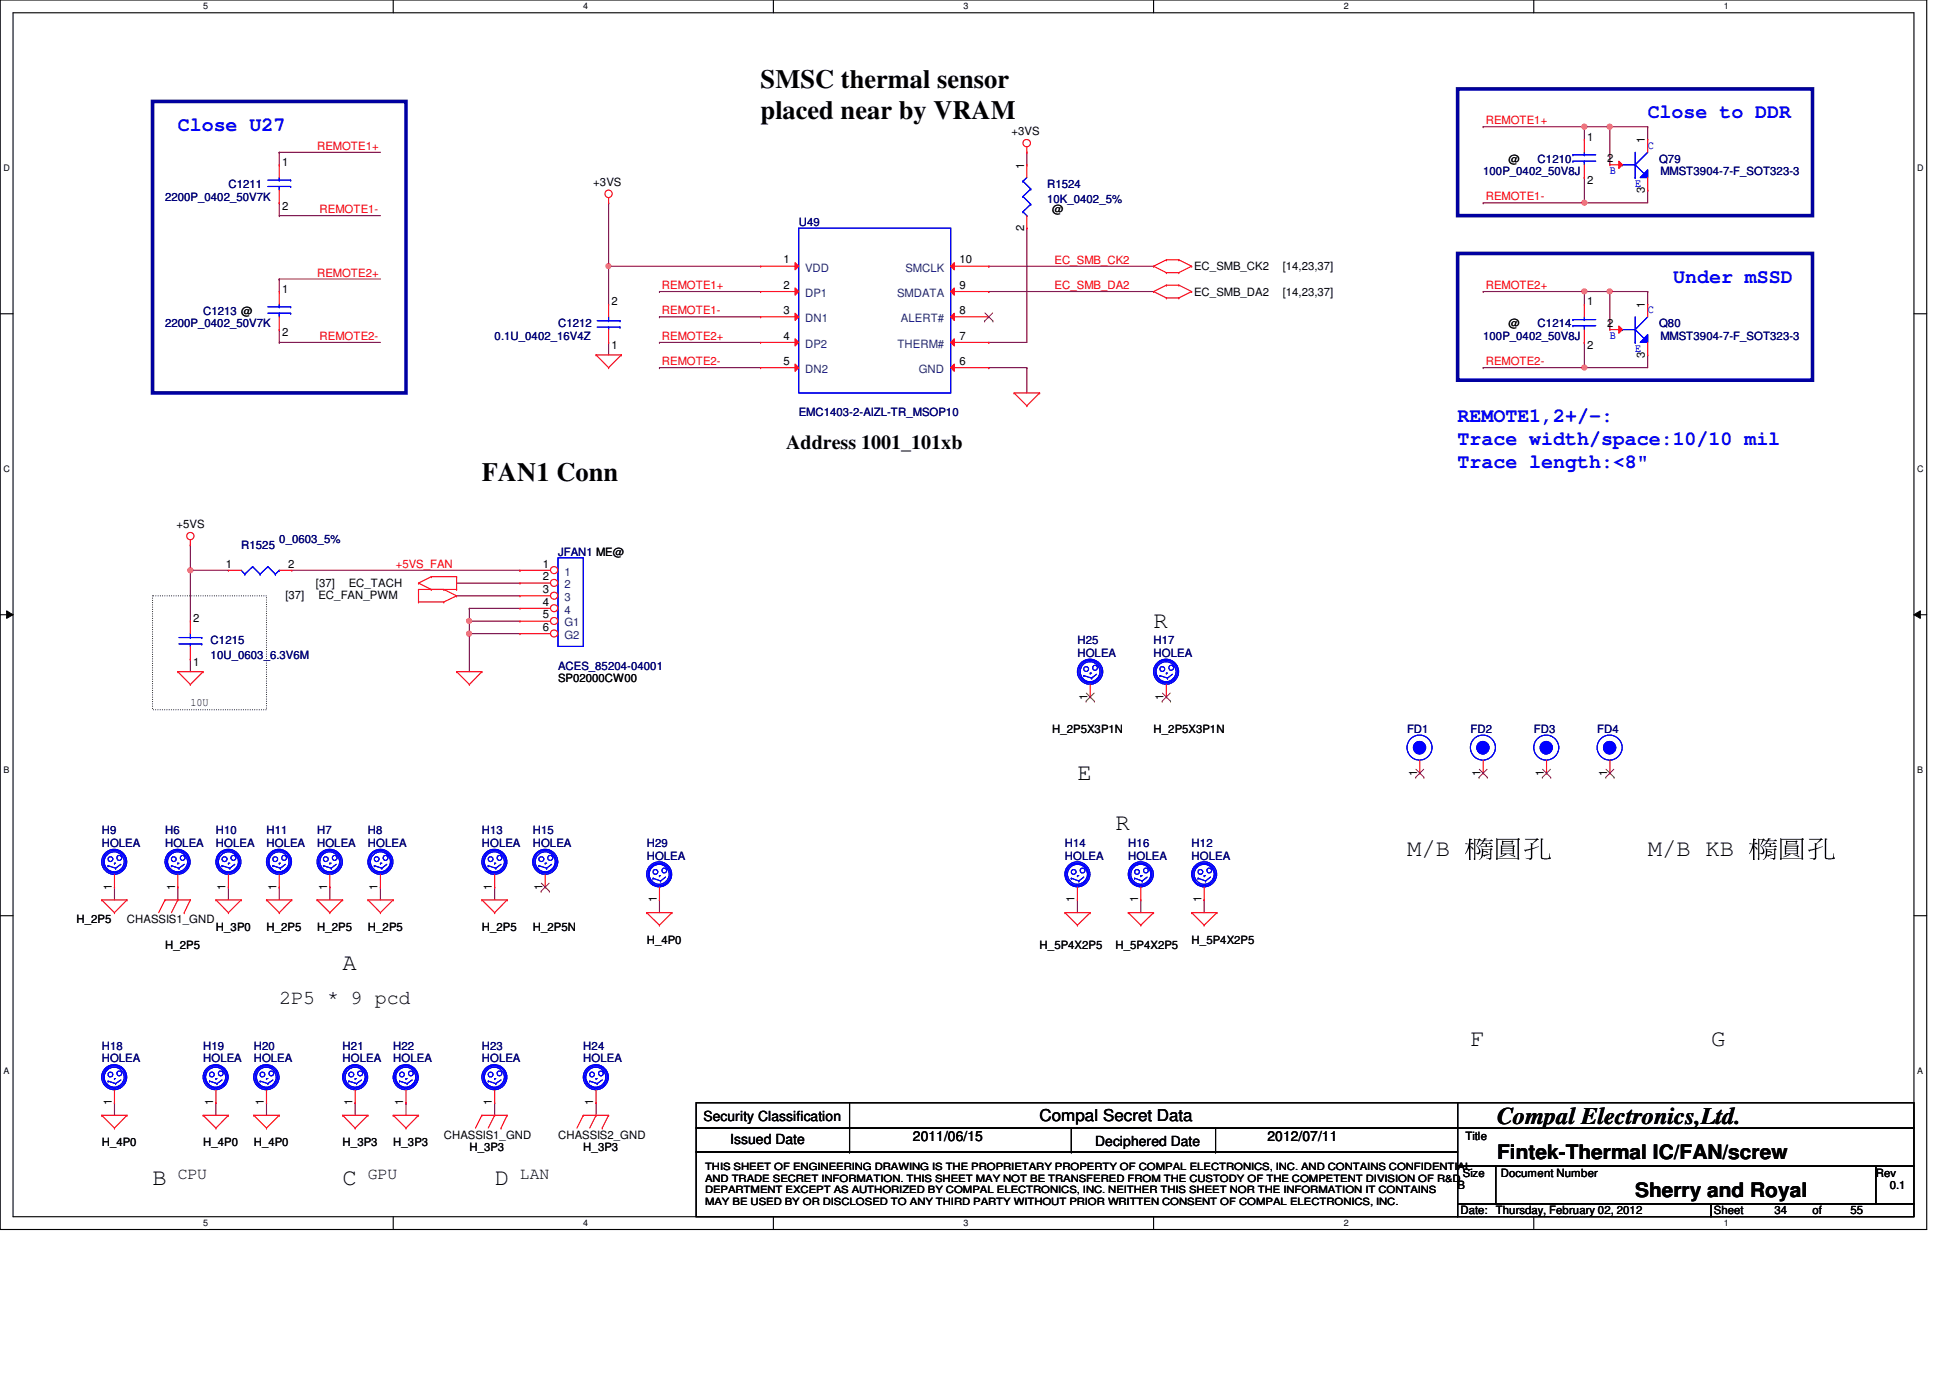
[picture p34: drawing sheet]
<svg xmlns="http://www.w3.org/2000/svg" width="297mm" height="210mm" viewBox="0 0 297 210" stroke-linecap="round" stroke-linejoin="round" font-family="sans-serif">
<defs><g id="words">
<g font-size="4">
<text x="115.9" y="13.3">SMSC thermal sensor</text>
<text x="115.9" y="18.1">placed near by VRAM</text>
<text x="73.4" y="73.2">FAN1 Conn</text>
</g>
<g font-size="3.6">
<text x="175.7" y="95.6">R</text>
<text x="164.1" y="118.7">E</text>
<text x="169.9" y="126.5">R</text>
<text x="214.3" y="130.3">M/B 橢橢橢</text>
<text x="251" y="130.3">M/B KB 橢橢橢</text>
<text x="52.2" y="147.7">A</text>
<text x="224" y="159.3">F</text>
<text x="260.6" y="159.3">G</text>
<text x="228" y="171.3">Compal Electronics,Ltd.</text>
<text x="23.2" y="180.6">B</text>
<text x="52.2" y="180.6">C</text>
<text x="75.3" y="180.6">D</text>
</g>
<g font-size="3" fill="#00f">
<text x="251" y="18">Close to DDR</text>
<text x="27.1" y="19.9">Close U27</text>
<text x="254.9" y="43.1">Under mSSD</text>
<text x="222" y="64.3">REMOTE1,2+/-:</text>
<text x="222" y="67.8">Trace width/space:10/10 mil</text>
<text x="222" y="71.3">Trace length:&lt;8&quot;</text>
</g>
<g font-size="3">
<text x="119.8" y="68.4">Address 1001_101xb</text>
<text x="42.5" y="153">2P5 * 9 pcd</text>
<text x="228" y="176.6">Fintek-Thermal IC/FAN/screw</text>
<text x="249.1" y="182.4">Sherry and Royal</text>
</g>
<g font-size="2.5">
<text x="158.4" y="170.8">Compal Secret Data</text>
<text x="27.1" y="179.6">CPU</text>
<text x="56" y="179.6">GPU</text>
<text x="79.2" y="179.6">LAN</text>
</g>
<g font-size="2.1">
<text x="107.2" y="170.7">Security Classification</text>
<text x="139.1" y="173.8">2011/06/15</text>
<text x="193.1" y="173.8">2012/07/11</text>
<text x="111.2" y="174.3">Issued Date</text>
<text x="166.8" y="174.5">Deciphered Date</text>
</g>
<g font-size="1.7" fill="#f00">
<text x="48.3" y="22.8">REMOTE1+</text>
<text x="226.3" y="18.9">REMOTE1+</text>
<text x="48.7" y="32.5">REMOTE1-</text>
<text x="226.3" y="30.5">REMOTE1-</text>
<text x="160.7" y="40.2">EC_SMB_CK2</text>
<text x="48.3" y="42.1">REMOTE2+</text>
<text x="100.8" y="47.9">REMOTE1-</text>
<text x="100.8" y="44">REMOTE1+</text>
<text x="160.7" y="44">EC_SMB_DA2</text>
<text x="226.3" y="44">REMOTE2+</text>
<text x="48.7" y="51.8">REMOTE2-</text>
<text x="100.8" y="51.8">REMOTE2+</text>
<text x="100.8" y="55.6">REMOTE2-</text>
<text x="226.3" y="55.6">REMOTE2-</text>
<text x="60.3" y="86.5">+5VS_FAN</text>
</g>
<g font-size="1.7">
<text x="154.1" y="20.5">+3VS</text>
<text x="241.8" y="21.5">1</text>
<text x="250.6" y="21.8" transform="rotate(-90 250.6 21.8)">1</text>
<text x="43" y="25.3">1</text>
<text x="90.4" y="28.3">+3VS</text>
<text x="156" y="25.7" transform="rotate(-90 156 25.7)">1</text>
<text x="229.8" y="24.8">@</text>
<text x="241.8" y="28.1">2</text>
<text x="244.8" y="24.7">2</text>
<text x="250.6" y="29.4" transform="rotate(-90 250.6 29.4)">3</text>
<text x="43" y="31.9">2</text>
<text x="156" y="35.2" transform="rotate(-90 156 35.2)">2</text>
<text x="160.3" y="32.5">@</text>
<text x="119.3" y="40.1">1</text>
<text x="146.2" y="40.1">10</text>
<text x="181.9" y="41.2">EC_SMB_CK2</text>
<text x="195.4" y="41.2">[14,23,37]</text>
<text x="43" y="44.6">1</text>
<text x="93.1" y="46.5">2</text>
<text x="119.3" y="47.8">3</text>
<text x="119.3" y="44">2</text>
<text x="146.2" y="47.8">8</text>
<text x="146.2" y="44">9</text>
<text x="181.9" y="45">EC_SMB_DA2</text>
<text x="195.4" y="45">[14,23,37]</text>
<text x="241.8" y="46.5">1</text>
<text x="250.6" y="46.9" transform="rotate(-90 250.6 46.9)">1</text>
<text x="43" y="51.2">2</text>
<text x="93.1" y="53.2">1</text>
<text x="119.3" y="51.7">4</text>
<text x="146.2" y="51.7">7</text>
<text x="229.8" y="49.9">@</text>
<text x="241.8" y="53.2">2</text>
<text x="244.8" y="49.8">2</text>
<text x="119.3" y="55.6">5</text>
<text x="146.2" y="55.6">6</text>
<text x="250.6" y="54.5" transform="rotate(-90 250.6 54.5)">3</text>
<text x="26.9" y="80.4">+5VS</text>
<text x="34.4" y="86.4">1</text>
<text x="43.9" y="86.4">2</text>
<text x="48.1" y="89.5">[37]</text>
<text x="53.1" y="89.5">EC_TACH</text>
<text x="82.7" y="86.4">1</text>
<text x="82.7" y="88.4">2</text>
<text x="29.4" y="94.8">2</text>
<text x="43.5" y="91.2">[37]</text>
<text x="48.5" y="91.2">EC_FAN_PWM</text>
<text x="82.7" y="90.3">3</text>
<text x="82.7" y="92.2">4</text>
<text x="82.7" y="94.2">5</text>
<text x="29.4" y="101.4">1</text>
<text x="82.7" y="96.1">6</text>
<text x="29" y="107.6">10U</text>
<text x="85" y="103.9">SP02000CW00</text>
<text x="165.6" y="106.6" transform="rotate(-90 165.6 106.6)">1</text>
<text x="177.2" y="106.6" transform="rotate(-90 177.2 106.6)">1</text>
<text x="160.3" y="111.7">H_2P5X3P1N</text>
<text x="175.7" y="111.7">H_2P5X3P1N</text>
<text x="215.9" y="118.2" transform="rotate(-90 215.9 118.2)">1</text>
<text x="225.5" y="118.2" transform="rotate(-90 225.5 118.2)">1</text>
<text x="235.2" y="118.2" transform="rotate(-90 235.2 118.2)">1</text>
<text x="244.8" y="118.2" transform="rotate(-90 244.8 118.2)">1</text>
<text x="17" y="135.6" transform="rotate(-90 17 135.6)">1</text>
<text x="26.7" y="135.6" transform="rotate(-90 26.7 135.6)">1</text>
<text x="34.4" y="135.6" transform="rotate(-90 34.4 135.6)">1</text>
<text x="42.1" y="135.6" transform="rotate(-90 42.1 135.6)">1</text>
<text x="49.8" y="135.6" transform="rotate(-90 49.8 135.6)">1</text>
<text x="57.5" y="135.6" transform="rotate(-90 57.5 135.6)">1</text>
<text x="74.9" y="135.6" transform="rotate(-90 74.9 135.6)">1</text>
<text x="82.6" y="135.6" transform="rotate(-90 82.6 135.6)">1</text>
<text x="100" y="137.5" transform="rotate(-90 100 137.5)">1</text>
<text x="163.7" y="137.5" transform="rotate(-90 163.7 137.5)">1</text>
<text x="173.4" y="137.5" transform="rotate(-90 173.4 137.5)">1</text>
<text x="183" y="137.5" transform="rotate(-90 183 137.5)">1</text>
<text x="11.6" y="140.6">H_2P5</text>
<text x="19.3" y="140.6">CHASSIS1_GND</text>
<text x="32.9" y="141.8">H_3P0</text>
<text x="40.6" y="141.8">H_2P5</text>
<text x="48.3" y="141.8">H_2P5</text>
<text x="56" y="141.8">H_2P5</text>
<text x="73.4" y="141.8">H_2P5</text>
<text x="81.1" y="141.8">H_2P5N</text>
<text x="98.5" y="143.7">H_4P0</text>
<text x="181.5" y="143.7">H_5P4X2P5</text>
<text x="25.1" y="144.5">H_2P5</text>
<text x="158.4" y="144.5">H_5P4X2P5</text>
<text x="169.9" y="144.5">H_5P4X2P5</text>
<text x="17" y="168.4" transform="rotate(-90 17 168.4)">1</text>
<text x="32.5" y="168.4" transform="rotate(-90 32.5 168.4)">1</text>
<text x="40.2" y="168.4" transform="rotate(-90 40.2 168.4)">1</text>
<text x="53.7" y="168.4" transform="rotate(-90 53.7 168.4)">1</text>
<text x="61.4" y="168.4" transform="rotate(-90 61.4 168.4)">1</text>
<text x="67.6" y="173.4">CHASSIS1_GND</text>
<text x="74.9" y="168.4" transform="rotate(-90 74.9 168.4)">1</text>
<text x="85" y="173.4">CHASSIS2_GND</text>
<text x="90.4" y="168.4" transform="rotate(-90 90.4 168.4)">1</text>
<text x="223.2" y="173.6">Title</text>
<text x="15.5" y="174.6">H_4P0</text>
<text x="30.9" y="174.6">H_4P0</text>
<text x="38.6" y="174.6">H_4P0</text>
<text x="52.2" y="174.6">H_3P3</text>
<text x="59.9" y="174.6">H_3P3</text>
<text x="71.5" y="175.3">H_3P3</text>
<text x="88.9" y="175.3">H_3P3</text>
<text x="222.8" y="179.2">Size</text>
<text x="228.6" y="179.2">Document Number</text>
<text x="285.7" y="179.2">Rev</text>
<text x="222" y="181.1">B</text>
<text x="222.5" y="185">Date: Thursday, February 02, 2012</text>
<text x="261.1" y="185">Sheet</text>
<text x="270.3" y="185">34</text>
<text x="276.1" y="185">of</text>
<text x="281.9" y="185">55</text>
<text x="287.9" y="181.1">0.1</text>
</g>
<g font-size="1.7" fill="#00f">
<text x="251" y="22.6">C</text>
<text x="245.2" y="26.5">B</text>
<text x="249.1" y="28.4">E</text>
<text x="251" y="47.8">C</text>
<text x="245.2" y="51.6">B</text>
<text x="249.1" y="53.6">E</text>
</g>
<g font-size="1.7" fill="#000080">
<text x="34.8" y="28.7">C1211</text>
<text x="159.5" y="28.7">R1524</text>
<text x="225.9" y="26.7">100P_0402_50V8J</text>
<text x="234.2" y="24.8">C1210</text>
<text x="252.7" y="24.8">Q79</text>
<text x="252.9" y="26.7">MMST3904-7-F_SOT323-3</text>
<text x="25.1" y="30.6">2200P_0402_50V7K</text>
<text x="121.7" y="34.5">U49</text>
<text x="159.5" y="31">10K_0402_5%</text>
<text x="30.9" y="48">C1213 @</text>
<text x="25.1" y="49.9">2200P_0402_50V7K</text>
<text x="75.3" y="51.8">0.1U_0402_16V4Z</text>
<text x="85" y="49.9">C1212</text>
<text x="225.9" y="51.8">100P_0402_50V8J</text>
<text x="234.2" y="49.9">C1214</text>
<text x="252.7" y="49.9">Q80</text>
<text x="252.9" y="51.8">MMST3904-7-F_SOT323-3</text>
<text x="121.7" y="63.4">EMC1403-2-AIZL-TR_MSOP10</text>
<text x="36.7" y="83.7">R1525</text>
<text x="42.5" y="82.7">0_0603_5%</text>
<text x="85" y="84.6">JFAN1 ME@</text>
<text x="32.1" y="98.1">C1215</text>
<text x="32.1" y="100.5">10U_0603_6.3V6M</text>
<text x="164.1" y="98.1">H25</text>
<text x="164.1" y="100.1">HOLEA</text>
<text x="175.7" y="98.1">H17</text>
<text x="175.7" y="100.1">HOLEA</text>
<text x="85" y="102">ACES_85204-04001</text>
<text x="214.3" y="111.7">FD1</text>
<text x="224" y="111.7">FD2</text>
<text x="233.6" y="111.7">FD3</text>
<text x="243.3" y="111.7">FD4</text>
<text x="15.5" y="127.1">H9</text>
<text x="15.5" y="129">HOLEA</text>
<text x="25.1" y="127.1">H6</text>
<text x="25.1" y="129">HOLEA</text>
<text x="32.9" y="127.1">H10</text>
<text x="32.9" y="129">HOLEA</text>
<text x="40.6" y="127.1">H11</text>
<text x="40.6" y="129">HOLEA</text>
<text x="48.3" y="127.1">H7</text>
<text x="48.3" y="129">HOLEA</text>
<text x="56" y="127.1">H8</text>
<text x="56" y="129">HOLEA</text>
<text x="73.4" y="127.1">H13</text>
<text x="73.4" y="129">HOLEA</text>
<text x="81.1" y="127.1">H15</text>
<text x="81.1" y="129">HOLEA</text>
<text x="98.5" y="129">H29</text>
<text x="98.5" y="131">HOLEA</text>
<text x="162.2" y="129">H14</text>
<text x="162.2" y="131">HOLEA</text>
<text x="171.9" y="129">H16</text>
<text x="171.9" y="131">HOLEA</text>
<text x="181.5" y="129">H12</text>
<text x="181.5" y="131">HOLEA</text>
<text x="15.5" y="159.9">H18</text>
<text x="15.5" y="161.8">HOLEA</text>
<text x="30.9" y="159.9">H19</text>
<text x="30.9" y="161.8">HOLEA</text>
<text x="38.6" y="159.9">H20</text>
<text x="38.6" y="161.8">HOLEA</text>
<text x="52.2" y="159.9">H21</text>
<text x="52.2" y="161.8">HOLEA</text>
<text x="59.9" y="159.9">H22</text>
<text x="59.9" y="161.8">HOLEA</text>
<text x="73.4" y="159.9">H23</text>
<text x="73.4" y="161.8">HOLEA</text>
<text x="88.9" y="159.9">H24</text>
<text x="88.9" y="161.8">HOLEA</text>
</g>
<g font-size="1.7" fill="#004080">
<text x="122.6" y="41.4">VDD</text>
<text x="137.9" y="41.4">SMCLK</text>
<text x="122.6" y="45.2">DP1</text>
<text x="136.6" y="45.2">SMDATA</text>
<text x="122.6" y="49.1">DN1</text>
<text x="122.6" y="53">DP2</text>
<text x="136.7" y="53">THERM#</text>
<text x="137.2" y="49.1">ALERT#</text>
<text x="122.6" y="56.8">DN2</text>
<text x="140" y="56.8">GND</text>
<text x="86" y="87.7">1</text>
<text x="86" y="89.6">2</text>
<text x="86" y="91.6">3</text>
<text x="86" y="93.5">4</text>
<text x="86" y="95.4">G1</text>
<text x="86" y="97.3">G2</text>
</g>
<g font-size="1.5">
<text x="107.4" y="178.2">THIS SHEET OF ENGINEERING DRAWING IS THE PROPRIETARY PROPERTY OF COMPAL ELECTRONICS, INC. AND CONTAINS CONFIDENTIAL</text>
<text x="107.4" y="180">AND TRADE SECRET INFORMATION. THIS SHEET MAY NOT BE TRANSFERED FROM THE CUSTODY OF THE COMPETENT DIVISION OF R&amp;D</text>
<text x="107.4" y="181.8">DEPARTMENT EXCEPT AS AUTHORIZED BY COMPAL ELECTRONICS, INC. NEITHER THIS SHEET NOR THE INFORMATION IT CONTAINS</text>
<text x="107.4" y="183.6">MAY BE USED BY OR DISCLOSED TO ANY THIRD PARTY WITHOUT PRIOR WRITTEN CONSENT OF COMPAL ELECTRONICS, INC.</text>
</g>
<g font-size="1.4">
<text x="30.9" y="1.4">5</text>
<text x="88.9" y="1.4">4</text>
<text x="146.8" y="1.4">3</text>
<text x="204.7" y="1.4">2</text>
<text x="262.6" y="1.4">1</text>
<text x=".5" y="26.1">D</text>
<text x="292.1" y="26.1">D</text>
<text x=".5" y="71.9">C</text>
<text x="292.1" y="71.9">C</text>
<text x=".5" y="117.8">B</text>
<text x="292.1" y="117.8">B</text>
<text x=".5" y="163.6">A</text>
<text x="292.1" y="163.6">A</text>
<text x="30.9" y="186.8">5</text>
<text x="88.9" y="186.8">4</text>
<text x="146.8" y="186.8">3</text>
<text x="204.7" y="186.8">2</text>
<text x="262.6" y="186.8">1</text>
</g>
</g></defs>
<path d="M0 0h293.5v187.3h-293.5zM2 1.9h289.5v183.4h-289.5z" fill="none" stroke="#000" stroke-width=".17"/>
<g fill="#fff">
<path d="M30.9 .2h.8v1.5h-.8z"/>
<path d="M30.9 185.5h.8v1.6h-.8z"/>
</g>
<path d="M59.9 0v1.9M59.9 185.3v2" fill="none" stroke="#000" stroke-width=".17"/>
<g fill="#fff">
<path d="M88.9 .2h.7v1.5h-.7z"/>
<path d="M88.9 185.5h.7v1.6h-.7z"/>
</g>
<path d="M117.8 0v1.9M117.8 185.3v2" fill="none" stroke="#000" stroke-width=".17"/>
<g fill="#fff">
<path d="M146.8 .2h.7v1.5h-.7z"/>
<path d="M146.8 185.5h.7v1.6h-.7z"/>
</g>
<path d="M175.7 0v1.9M175.7 185.3v2" fill="none" stroke="#000" stroke-width=".17"/>
<g fill="#fff">
<path d="M204.7 .2h.7v1.5h-.7z"/>
<path d="M204.7 185.5h.7v1.6h-.7z"/>
</g>
<path d="M233.6 0v1.9M233.6 185.3v2" fill="none" stroke="#000" stroke-width=".17"/>
<g fill="#fff">
<path d="M262.6 .2h.8v1.5h-.8z"/>
<path d="M262.6 185.5h.8v1.6h-.8z"/>
<path d="M.5 24.8h1v1.6h-1z"/>
<path d="M292.1 24.8h.9v1.6h-.9z"/>
<path d="M.5 70.7h1v1.5h-1z"/>
<path d="M292.1 70.7h.9v1.5h-.9z"/>
</g>
<path d="M0 47.8h2M291.5 47.8h2" fill="none" stroke="#000" stroke-width=".17"/>
<g fill="#fff">
<path d="M.5 116.5h.9v1.6h-.9z"/>
<path d="M292.1 116.5h.8v1.6h-.8z"/>
</g>
<path d="M0 93.6h2M291.5 93.6h2" fill="none" stroke="#000" stroke-width=".17"/>
<path d="M1 93l1 .6-1 .6zM291.5 93.6l1-.6v1.2z" fill="#000"/>
<path d="M1 93l1 .6-1 .6zM291.5 93.6l1-.6v1.2z" fill="none" stroke="#000" stroke-width=".15"/>
<g fill="#fff">
<path d="M.5 162.4h.9v1.5h-.9z"/>
<path d="M292.1 162.4h.8v1.5h-.8z"/>
</g>
<path d="M0 139.5h2M291.5 139.5h2" fill="none" stroke="#000" stroke-width=".17"/>
<path d="M23.2 15.5h38.6v44.4h-38.6zM222 13.5h54.1v19.4h-54.1zM222 38.6h54.1v19.3h-54.1z" fill="none" stroke="#0000a0" stroke-width=".55"/>
<path d="M23.2 90.8h17.4v17.3h-17.4z" fill="none" stroke="#000" stroke-width=".17" stroke-dasharray="0 .3"/>
<path d="M251 19.3h.1M251 19.3v2M251 29h.1M251 29v1.9M241.3 52.2h.1M241.3 52.2v3.8M251 54.1h.1M251 44.4h.1M251 44.4v2M251 54.1v1.9" fill="none" stroke="#800040" stroke-width=".17"/>
<circle cx="241.3" cy="56" r=".37" fill="#f0f"/>
<circle cx="241.3" cy="56" r=".37" fill="none" stroke="#f0f" stroke-width=".17"/>
<path d="M241.3 44.4h.1M241.3 44.4v2M245.2 44.4h.1M245.2 44.4h5.8" fill="none" stroke="#800040" stroke-width=".17"/>
<circle cx="245.2" cy="44.4" r=".37" fill="#f0f"/>
<circle cx="245.2" cy="44.4" r=".37" fill="none" stroke="#f0f" stroke-width=".17"/>
<path d="M241.3 27.1h.1M241.3 30.9h.1M241.3 27.1v3.8M241.3 30.9h9.7" fill="none" stroke="#800040" stroke-width=".17"/>
<circle cx="241.3" cy="30.9" r=".37" fill="#f0f"/>
<circle cx="241.3" cy="30.9" r=".37" fill="none" stroke="#f0f" stroke-width=".17"/>
<path d="M225.9 19.3h.1M225.9 19.3h15.4M241.3 19.3h.1M241.3 19.3v2M245.2 19.3h.1M245.2 19.3h5.8" fill="none" stroke="#800040" stroke-width=".17"/>
<circle cx="241.3" cy="19.3" r=".38" fill="#f0f"/>
<circle cx="241.3" cy="19.3" r=".38" fill="none" stroke="#f0f" stroke-width=".17"/>
<path d="M71.5 96.5h.1M71.5 96.5v5.8" fill="none" stroke="#800040" stroke-width=".17"/>
<circle cx="71.5" cy="96.5" r=".38" fill="#f0f"/>
<circle cx="71.5" cy="96.5" r=".38" fill="none" stroke="#f0f" stroke-width=".17"/>
<path d="M29 86.9h.1M29 86.9v7.7" fill="none" stroke="#800040" stroke-width=".17"/>
<circle cx="29" cy="86.9" r=".38" fill="#f0f"/>
<circle cx="29" cy="86.9" r=".38" fill="none" stroke="#f0f" stroke-width=".17"/>
<path d="M245.2 19.3h.1M245.2 19.3v5.8" fill="none" stroke="#800040" stroke-width=".17"/>
<circle cx="245.2" cy="19.3" r=".38" fill="#f0f"/>
<circle cx="245.2" cy="19.3" r=".38" fill="none" stroke="#f0f" stroke-width=".17"/>
<path d="M241.3 19.3h.1M241.3 19.3h3.9M241.3 44.4h.1M241.3 44.4h3.9M245.2 44.4h.1M245.2 44.4v5.8" fill="none" stroke="#800040" stroke-width=".17"/>
<circle cx="241.3" cy="44.4" r=".37" fill="#f0f"/>
<circle cx="241.3" cy="44.4" r=".37" fill="none" stroke="#f0f" stroke-width=".17"/>
<g fill="none" stroke="#800040" stroke-width=".17">
<path d="M225.9 44.4h.1M225.9 44.4h15.4M241.3 56h.1M241.3 56h9.7M71.5 94.6h.1M71.5 96.5h.1M71.5 92.7h.1M71.5 94.6h7.7M71.5 96.5h7.7M71.5 92.7h7.7M71.5 94.6v1.9M29 100.4h.1"/>
<path d="M29 100.4v1.9"/>
</g>
<circle cx="71.5" cy="94.6" r=".37" fill="#f0f"/>
<circle cx="71.5" cy="94.6" r=".37" fill="none" stroke="#f0f" stroke-width=".17"/>
<g fill="none" stroke="#800040" stroke-width=".17">
<path d="M42.5 32.9h.1M42.5 30.9h.1M42.5 23.2h.1M42.5 23.2v1.9M42.5 30.9v2M42.5 32.9h15.5M42.5 23.2h15.5M156.4 23.2h.1M156.4 34.8h.1M156.4 34.8v17.4h-5.8M156.4 23.2v1.9M42.5 52.2h.1"/>
<path d="M42.5 50.2h.1M42.5 42.5h.1M42.5 52.2h15.5M42.5 42.5v1.9M42.5 50.2v2M42.5 42.5h15.5M92.7 40.6h.1M92.7 40.6h23.2M92.7 40.6v5.8M100.5 48.3h.1M100.5 44.4h.1M100.5 56h.1"/>
<path d="M100.5 52.2h.1M100.5 48.3h15.4M100.5 44.4h15.4M100.5 56h15.4M100.5 52.2h15.4M150.6 44.4h.1M150.6 40.6h.1M150.6 56h.1M150.6 52.2h.1M150.6 44.4h25.1M150.6 56h5.8M150.6 40.6h25.1"/>
<path d="M156.4 56h.1M156.4 56v3.9M29 86.9h.1M29 83h.1M29 86.9h5.8M29 83v3.9M69.5 88.8h.1M69.5 90.8h.1M69.5 88.8h9.7M69.5 90.8h9.7M71.5 92.7h.1M71.5 92.7v1.9"/>
</g>
<circle cx="92.7" cy="40.5" r=".37" fill="#f0f"/>
<circle cx="92.7" cy="40.5" r=".37" fill="none" stroke="#f0f" stroke-width=".17"/>
<g fill="none" stroke="#800040" stroke-width=".17">
<path d="M92.7 30.9h.1M92.7 30.9v9.7M225.9 30.9h.1M225.9 30.9h15.4M92.7 52.2h.1M92.7 52.2v1.9M225.9 56h.1M225.9 56h15.4M44.4 86.9h34.8M79.2 86.9h.1M17.4 135.1h.1M17.4 135.1v2"/>
<path d="M27.1 135.1h.1M27.1 135.1v2M34.8 135.1h.1M34.8 135.1v2M42.5 135.1h.1M42.5 135.1v2M50.2 135.1h.1M50.2 135.1v2M58 135.1h.1M58 135.1v2M75.3 135.1h.1M75.3 135.1v2"/>
<path d="M100.5 137.1h.1M100.5 137.1v1.9M164.1 137.1h.1M164.1 137.1v1.9M173.8 137.1h.1M173.8 137.1v1.9M183.4 137.1h.1M183.4 137.1v1.9M17.4 168h.1M17.4 168v1.9M32.9 168h.1M32.9 168v1.9"/>
<path d="M40.6 168h.1M40.6 168v1.9M54.1 168h.1M54.1 168v1.9M61.8 168h.1M61.8 168v1.9M75.3 168h.1M75.3 168v1.9M90.8 168h.1M90.8 168v1.9"/>
</g>
<g fill="none" stroke="#f00" stroke-width=".17">
<path d="M92.7 30.9h.1M92.7 30.1v.8M156.4 23.2h.1M156.4 22.4v.8M177.7 39.6h.1M177.7 39.6l-2 1M177.7 39.6h1.9M179.6 39.6h.1M179.6 39.6l1.9 1M241.3 21.3h.1M241.3 27.1h.1M241.3 21.3v1.9"/>
<path d="M241.3 25.1v2M90.8 54.1h.1M90.8 54.1h3.9M90.8 54.1l1.9 1.9M92.7 56h.1M94.7 54.1h.1M94.7 54.1l-2 1.9M154.5 59.9h.1M154.5 59.9h3.9M154.5 59.9l1.9 1.9M158.4 59.9h.1M158.4 59.9l-2 1.9"/>
<path d="M175.7 40.6h.1M175.7 44.4h.1M175.7 40.6l2 .9M175.7 44.4l2 1M177.7 41.5h.1M177.7 43.4h.1M177.7 45.4h.1M177.7 41.5h1.9M177.7 43.4l-2 1M177.7 43.4h1.9M177.7 45.4h1.9M179.6 41.5h.1"/>
<path d="M179.6 43.4h.1M179.6 45.4h.1M179.6 43.4l1.9 1M181.5 40.6h.1M181.5 44.4h.1M181.5 40.6l-1.9 .9M181.5 44.4l-1.9 1M156.4 61.8h.1M29 83h.1M29 82.3v.7M63.8 88.8h.1M63.8 91.7h.1"/>
<path d="M63.8 89.8h.1M63.8 88.8l1.9 1M63.8 89.8h5.7M63.8 91.7h3.8M63.8 89.8v1.9M65.7 87.8h.1M65.7 89.8h.1M65.7 87.8h3.8M65.7 87.8l-1.9 1M67.6 89.8h.1M67.6 91.7h.1M67.6 89.8l1.9 1"/>
<path d="M69.5 89.8h.1M69.5 87.8h.1M69.5 90.8h.1M69.5 87.8v2M69.5 90.8l-1.9 .9M27.1 102.3h.1M27.1 102.3h3.8M27.1 102.3l1.9 2M29 104.3h.1M30.9 102.3h.1M30.9 102.3l-1.9 2M69.5 102.3h.1"/>
<path d="M69.5 102.3h3.9M69.5 102.3l2 2M71.5 104.3h.1M73.4 102.3h.1M73.4 102.3l-1.9 2M15.5 137.1h.1M15.5 137.1h3.8M15.5 137.1l1.9 1.9M17.4 139h.1M19.3 137.1h.1M19.3 137.1l-1.9 1.9M25.1 137.1h.1"/>
<path d="M25.1 137.1h3.9M25.1 137.1l-.9 1.9M27.1 137.1h.1M27.1 137.1l-1 1.9M28.1 139h.1M29 137.1h.1M29 137.1l-.9 1.9M32.9 137.1h.1M32.9 137.1h3.8M32.9 137.1l1.9 1.9M34.8 139h.1M36.7 137.1h.1"/>
<path d="M36.7 137.1l-1.9 1.9M40.6 137.1h.1M40.6 137.1h3.8M40.6 137.1l1.9 1.9M42.5 139h.1M44.4 137.1h.1M44.4 137.1l-1.9 1.9M48.3 137.1h.1M48.3 137.1h3.9M48.3 137.1l1.9 1.9M50.2 139h.1M52.2 137.1h.1"/>
<path d="M52.2 137.1l-2 1.9M56 137.1h.1M56 137.1h3.9M56 137.1l2 1.9M58 139h.1M58 135.1h.1M58 133.2v1.9M59.9 137.1h.1M59.9 137.1l-1.9 1.9M73.4 137.1h.1M73.4 137.1h3.9M73.4 137.1l1.9 1.9"/>
<path d="M75.3 139h.1M77.3 137.1h.1M77.3 137.1l-2 1.9M98.5 139h.1M98.5 139h3.9M98.5 139l2 1.9M102.4 139h.1M102.4 139l-1.9 1.9M162.2 139h.1M162.2 139h3.9M162.2 139l1.9 1.9M166.1 139h.1"/>
<path d="M166.1 139l-2 1.9M171.9 139h.1M171.9 139h3.8M171.9 139l1.9 1.9M175.7 139h.1M175.7 139l-1.9 1.9M181.5 139h.1M181.5 139h3.9M181.5 139l1.9 1.9M183.4 137.1h.1M183.4 135.1v2M185.4 139h.1"/>
<path d="M185.4 139l-2 1.9M100.5 140.9h.1M164.1 140.9h.1M173.8 140.9h.1M183.4 140.9h.1M15.5 169.9h.1M15.5 169.9h3.8M15.5 169.9l1.9 1.9M17.4 171.8h.1M19.3 169.9h.1M19.3 169.9l-1.9 1.9M30.9 169.9h.1"/>
<path d="M30.9 169.9h3.9M30.9 169.9l2 1.9M32.9 171.8h.1M34.8 169.9h.1M34.8 169.9l-1.9 1.9M38.6 169.9h.1M38.6 169.9h3.9M38.6 169.9l2 1.9M40.6 171.8h.1M42.5 169.9h.1M42.5 169.9l-1.9 1.9M52.2 169.9h.1"/>
<path d="M52.2 169.9h3.8M52.2 169.9l1.9 1.9M54.1 171.8h.1M56 169.9h.1M56 169.9l-1.9 1.9M59.9 169.9h.1M59.9 169.9h3.9M59.9 169.9l1.9 1.9M61.8 171.8h.1M61.8 168h.1M61.8 166v2M63.8 169.9h.1"/>
<path d="M63.8 169.9l-2 1.9M73.4 169.9h.1M73.4 169.9h3.9M73.4 169.9l-1 1.9M75.3 169.9h.1M75.3 169.9l-.9 1.9M76.3 171.8h.1M77.3 169.9h.1M77.3 169.9l-1 1.9M88.9 169.9h.1M88.9 169.9h3.8M88.9 169.9l-1 1.9"/>
<path d="M90.8 169.9h.1M90.8 169.9l-1 1.9M91.7 171.8h.1M92.7 169.9h.1M92.7 169.9l-1 1.9"/>
<circle cx="92.7" cy="29.5" r=".56"/>
<circle cx="156.4" cy="21.8" r=".56"/>
<circle cx="29" cy="81.7" r=".56"/>
</g>
<g fill="none" stroke="#000" stroke-width=".17">
<path d="M106 168h116v3.8h-116zM106 171.8h116v3.7h-116zM106 175.5h116v9.8h-116zM129.4 171.8h.1M129.4 175.5h.1M129.4 168v7.5M163.2 175.5h.1M163.2 171.8v3.7M185.2 175.5h.1M185.2 171.8v3.7M222 168h69.5v3.8h-69.5zM222 171.8h69.5v5.8h-69.5z"/>
<path d="M222 177.6h5.8v5.8h-5.8zM227.8 177.6h57.9v5.8h-57.9zM285.7 177.6h5.8v5.8h-5.8zM222 183.4h38.6v1.9h-38.6zM260.6 183.4h30.9v1.9h-30.9z"/>
</g>
<g fill="none" stroke="#00f" stroke-width=".17">
<path d="M239.6 24.6h.1M239.6 23.6h.1M239.6 24.6h3.5M239.6 23.6h3.5M241.3 23.6h.1M241.3 24.6h.1M241.3 23.2v.4M241.3 24.6v.5M57 131.9h.1M57 131.9l1.2 .3M58 131.5h.1M58 131.5h.2"/>
<path d="M58.2 132.2h.1M58.9 131.7l-.7 .5M182.5 133.8h.1M182.5 133.8l1.1 .4M183.4 133.4h.1M183.4 133.4h.2M183.6 134.2h.1M184.4 133.6l-.8 .6M60.9 164.7h.1M60.9 164.7l1.1 .4M61.8 164.3h.1M61.8 164.3h.2"/>
<path d="M62 165.1h.1M62.8 164.5l-.8 .6"/>
<circle cx="57.4" cy="130.9" r=".37"/>
<circle cx="57.9" cy="131.2" r="1.72"/>
<circle cx="58" cy="131.3" r="1.9"/>
<circle cx="58" cy="131.3" r="1.52"/>
<circle cx="58.7" cy="130.7" r=".38"/>
<circle cx="182.8" cy="132.8" r=".37"/>
<circle cx="183.4" cy="133.2" r="1.72"/>
<circle cx="183.4" cy="133.2" r="1.9"/>
<circle cx="183.4" cy="133.2" r="1.52"/>
<circle cx="184.2" cy="132.6" r=".37"/>
<circle cx="61.2" cy="163.7" r=".37"/>
<circle cx="61.8" cy="164.1" r="1.9"/>
<circle cx="61.8" cy="164.1" r="1.52"/>
<circle cx="61.8" cy="164.1" r="1.72"/>
<circle cx="62.6" cy="163.5" r=".37"/>
</g>
<circle cx="235.5" cy="113.9" r=".94" fill="#00f"/>
<g fill="none" stroke="#00f" stroke-width=".17">
<circle cx="235.5" cy="113.9" r=".94"/>
<circle cx="235.5" cy="113.9" r="1.9"/>
</g>
<circle cx="235.5" cy="113.9" r=".94" fill="#00f"/>
<g fill="none" stroke="#00f" stroke-width=".17">
<path d="M40.8 28.4h3.5M40.8 27.4h3.5M42.5 27.4h.1M42.5 28.4h.1M42.5 27.1v.3M42.5 28.4v.6M44.3 28.4h.1M44.3 27.4h.1M239.6 49.6h.1M239.6 48.7h.1M239.6 49.6h3.5M239.6 48.7h3.5"/>
<path d="M241.3 48.7h.1M241.3 49.6h.1M241.3 48.3v.4M241.3 49.6v.6M163.2 133.8h.1M163.2 133.8l1.1 .4M164.1 133.4h.1M164.1 133.4h.2M164.3 134.2h.1M165.1 133.6l-.8 .6M16.5 164.7h.1M16.5 164.7l1.1 .4"/>
<path d="M17.4 164.3h.1M17.4 164.3h.2M17.6 165.1h.1M18.4 164.5l-.8 .6M39.6 164.7h.1M39.6 164.7l1.2 .4M40.6 164.3h.1M40.6 164.3h.2M40.8 165.1h.1M41.6 164.5l-.8 .6M74.4 164.7h.1M74.4 164.7l1.1 .4"/>
<path d="M75.3 164.3h.1M75.3 164.3h.2M75.5 165.1h.1M76.3 164.5l-.8 .6"/>
<circle cx="235.5" cy="113.9" r=".94"/>
<circle cx="235.5" cy="113.9" r="1.9"/>
<circle cx="163.5" cy="132.8" r=".37"/>
<circle cx="164.1" cy="133.2" r="1.72"/>
<circle cx="164.1" cy="133.2" r="1.9"/>
<circle cx="164.1" cy="133.2" r="1.52"/>
<circle cx="164.9" cy="132.6" r=".37"/>
<circle cx="16.8" cy="163.7" r=".37"/>
<circle cx="17.4" cy="164.1" r="1.9"/>
<circle cx="17.4" cy="164.1" r="1.52"/>
<circle cx="17.4" cy="164.1" r="1.72"/>
<circle cx="18.2" cy="163.5" r=".37"/>
<circle cx="40" cy="163.7" r=".37"/>
<circle cx="40.6" cy="164.1" r="1.52"/>
<circle cx="40.6" cy="164.1" r="1.72"/>
<circle cx="40.6" cy="164.1" r="1.92"/>
<circle cx="41.3" cy="163.5" r=".37"/>
<circle cx="74.7" cy="163.7" r=".37"/>
<circle cx="75.3" cy="164.1" r="1.9"/>
<circle cx="75.3" cy="164.1" r="1.52"/>
<circle cx="75.3" cy="164.1" r="1.72"/>
<circle cx="76.1" cy="163.5" r=".37"/>
</g>
<g fill="none" stroke="#f00" stroke-width=".17">
<path d="M42.5 25.1h.1M42.5 30.9h.1M42.5 25.1v2M42.5 29v1.9M241.3 46.4h.1M241.3 52.2h.1M241.3 46.4v1.9M241.3 50.2v2M235.6 117.8h.1M235.6 115.8v2M164.1 137.1h.1M164.1 135.1v2"/>
<path d="M17.4 168h.1M17.4 166v2M40.6 168h.1M40.6 166v2M75.3 168h.1M75.3 166v2"/>
</g>
<path d="M234.9 118.4h.1M235 117.2l1.2 1.2M236.2 117.2l-1.3 1.2M236.2 118.4h.1" fill="none" stroke="#804000" stroke-width=".15"/>
<circle cx="225.9" cy="113.9" r=".94" fill="#00f"/>
<g fill="none" stroke="#00f" stroke-width=".17">
<circle cx="225.9" cy="113.9" r=".94"/>
<circle cx="225.9" cy="113.9" r="1.9"/>
</g>
<circle cx="225.9" cy="113.9" r=".94" fill="#00f"/>
<g fill="none" stroke="#00f" stroke-width=".17">
<path d="M176.7 102.9h.1M176.7 102.9l1.1 .4M177.7 102.5h.1M177.8 103.3h.1M178.6 102.7l-.8 .6M31.9 164.7h.1M31.9 164.7l1.2 .4M32.9 164.3h.1M32.9 164.3h.2M33.1 165.1h.1M33.8 164.5l-.7 .6"/>
<circle cx="177" cy="101.9" r=".37"/>
<circle cx="177.6" cy="102.3" r="1.9"/>
<circle cx="177.6" cy="102.3" r="1.52"/>
<circle cx="177.6" cy="102.3" r="1.72"/>
<circle cx="178.4" cy="101.7" r=".38"/>
<circle cx="225.9" cy="113.9" r=".94"/>
<circle cx="225.9" cy="113.9" r="1.9"/>
<circle cx="32.3" cy="163.7" r=".37"/>
<circle cx="32.8" cy="164.1" r="1.9"/>
<circle cx="32.8" cy="164.1" r="1.52"/>
<circle cx="32.9" cy="164.1" r="1.72"/>
<circle cx="33.6" cy="163.5" r=".37"/>
</g>
<path d="M177.7 106.2h.1M177.7 104.3v1.9M225.9 117.8h.1M225.9 115.8v2M32.9 168h.1M32.9 166v2" fill="none" stroke="#f00" stroke-width=".17"/>
<path d="M177 106.8h.1M177.1 105.6l1.2 1.2M178.3 105.6l-1.3 1.2M178.3 106.8h.1M225.3 118.4h.1M225.3 117.2l1.3 1.2M226.5 117.2l-1.2 1.2M226.6 118.4h.1" fill="none" stroke="#804000" stroke-width=".15"/>
<circle cx="216.2" cy="113.9" r=".94" fill="#00f"/>
<g fill="none" stroke="#00f" stroke-width=".17">
<circle cx="216.2" cy="113.9" r=".94"/>
<circle cx="216.2" cy="113.9" r="1.9"/>
</g>
<circle cx="216.2" cy="113.9" r=".94" fill="#00f"/>
<g fill="none" stroke="#00f" stroke-width=".17">
<path d="M91 48.9h3.4M91 49.8h3.4M92.7 49.8h.1M92.7 48.9h.1M92.7 48.3v.6M92.7 49.8v.4M94.4 48.9h.1M94.4 49.8h.1M27.3 97.1h3.4M27.3 98.1h3.4M29 98.1h.1M29 97.1h.1"/>
<path d="M29 96.5v.6M29 98.1v.4M30.7 97.1h.1M30.7 98.1h.1M36.7 86.9l.6 .6M37.3 87.5h.1M38.5 86.3h.1M38.5 86.3l-1.2 1.2M38.5 86.3l1.1 1.2M39.6 87.5h.1M40.8 86.3h.1M40.8 86.3l-1.2 1.2"/>
<path d="M40.8 86.3l1.1 1.2M41.9 87.5h.1M42.5 86.9h.1M42.5 86.9l-.6 .6M85 85h3.9v13.5h-3.9zM33.8 131.9h.1M33.8 131.9l1.2 .3M34.8 131.5h.1M34.8 131.5h.2M35 132.2h.1M35.8 131.7l-.8 .5M74.4 131.9h.1"/>
<path d="M74.4 131.9l1.1 .3M75.3 131.5h.1M75.3 131.5h.2M75.5 132.2h.1M76.3 131.7l-.8 .5M172.8 133.8h.1M172.8 133.8l1.2 .4M173.8 133.4h.1M173.8 133.4h.2M174 134.2h.1M174.7 133.6l-.7 .6M89.8 164.7h.1"/>
<path d="M89.8 164.7l1.2 .4M90.8 164.3h.1M90.8 164.3h.2M91 165.1h.1M91.7 164.5l-.7 .6"/>
<circle cx="216.2" cy="113.9" r=".94"/>
<circle cx="216.2" cy="113.9" r="1.9"/>
<circle cx="34.2" cy="130.9" r=".37"/>
<circle cx="34.8" cy="131.2" r="1.72"/>
<circle cx="34.8" cy="131.3" r="1.9"/>
<circle cx="34.8" cy="131.3" r="1.52"/>
<circle cx="35.6" cy="130.7" r=".38"/>
<circle cx="74.7" cy="130.9" r=".37"/>
<circle cx="75.3" cy="131.3" r="1.9"/>
<circle cx="75.3" cy="131.3" r="1.52"/>
<circle cx="75.3" cy="131.2" r="1.72"/>
<circle cx="76.1" cy="130.7" r=".38"/>
<circle cx="173.2" cy="132.8" r=".37"/>
<circle cx="173.8" cy="133.2" r="1.72"/>
<circle cx="173.8" cy="133.2" r="1.9"/>
<circle cx="173.8" cy="133.2" r="1.52"/>
<circle cx="174.5" cy="132.6" r=".37"/>
<circle cx="90.2" cy="163.7" r=".37"/>
<circle cx="90.8" cy="164.1" r="1.9"/>
<circle cx="90.8" cy="164.1" r="1.52"/>
<circle cx="90.8" cy="164.1" r="1.72"/>
<circle cx="91.5" cy="163.5" r=".37"/>
</g>
<g fill="none" stroke="#f00" stroke-width=".17">
<path d="M92.7 52.2h.1M92.7 46.4h.1M92.7 46.4v1.9M92.7 50.2v2M29 94.6h.1M29 94.6v1.9M29 98.5v1.9M34.8 86.9h.1M34.8 86.9h1.9M42.5 86.9h1.9M44.4 86.9h.1M29 100.4h.1"/>
<path d="M216.3 117.8h.1M216.3 115.8v2M34.8 135.1h.1M34.8 133.2v1.9M75.3 135.1h.1M75.3 133.2v1.9M173.8 137.1h.1M173.8 135.1v2M90.8 168h.1M90.8 166v2"/>
</g>
<path d="M215.6 118.4h.1M215.7 117.2l1.2 1.2M216.9 117.2l-1.3 1.2M216.9 118.4h.1" fill="none" stroke="#804000" stroke-width=".15"/>
<circle cx="84.4" cy="86.8" r=".55" fill="#fff"/>
<g fill="none" stroke="#f00" stroke-width=".17">
<path d="M79.2 86.9h.1M79.2 86.9h4.7"/>
<circle cx="84.4" cy="86.8" r=".55"/>
</g>
<circle cx="84.4" cy="88.8" r=".55" fill="#fff"/>
<g fill="none" stroke="#f00" stroke-width=".17">
<path d="M79.2 88.8h.1M79.2 88.8h4.7"/>
<circle cx="84.4" cy="88.8" r=".55"/>
</g>
<circle cx="84.4" cy="90.7" r=".55" fill="#fff"/>
<g fill="none" stroke="#f00" stroke-width=".17">
<path d="M79.2 90.8h.1M79.2 90.8h4.7"/>
<circle cx="84.4" cy="90.7" r=".55"/>
</g>
<circle cx="84.4" cy="92.6" r=".55" fill="#fff"/>
<g fill="none" stroke="#f00" stroke-width=".17">
<path d="M79.2 92.7h.1M79.2 92.7h4.7"/>
<circle cx="84.4" cy="92.6" r=".55"/>
</g>
<circle cx="84.4" cy="94.6" r=".55" fill="#fff"/>
<g fill="none" stroke="#f00" stroke-width=".17">
<path d="M79.2 94.6h.1M79.2 94.6h4.7"/>
<circle cx="84.4" cy="94.6" r=".55"/>
</g>
<circle cx="84.4" cy="96.5" r=".55" fill="#fff"/>
<g fill="none" stroke="#f00" stroke-width=".17">
<path d="M79.2 96.5h.1M79.2 96.5h4.7M42.5 135.1h.1M42.5 133.2v1.9M100.5 137.1h.1M100.5 135.1v2"/>
<circle cx="84.4" cy="96.5" r=".55"/>
</g>
<g fill="none" stroke="#00f" stroke-width=".17">
<path d="M121.7 34.8h23.1v25.1h-23.1zM41.6 131.9h.1M41.6 131.9l1.1 .3M42.5 131.5h.1M42.5 131.5h.2M42.7 132.2h.1M43.5 131.7l-.8 .5M99.5 133.8h.1M99.5 133.8l1.1 .4M100.5 133.4h.1M100.6 134.2h.1M101.4 133.6l-.8 .6"/>
<circle cx="41.9" cy="130.9" r=".37"/>
<circle cx="42.5" cy="131.3" r="1.9"/>
<circle cx="42.5" cy="131.3" r="1.52"/>
<circle cx="42.5" cy="131.2" r="1.72"/>
<circle cx="43.3" cy="130.7" r=".38"/>
<circle cx="99.8" cy="132.8" r=".37"/>
<circle cx="100.4" cy="133.2" r="1.9"/>
<circle cx="100.4" cy="133.2" r="1.52"/>
<circle cx="100.4" cy="133.2" r="1.72"/>
<circle cx="101.2" cy="132.6" r=".37"/>
</g>
<path d="M121.1 47.7l.6 .6-.6 .5z" fill="#f00"/>
<path d="M115.9 48.3h.1M115.9 48.3h5.8M121.1 47.7l.6 .6-.6 .5z" fill="none" stroke="#f00" stroke-width=".17"/>
<path d="M121.1 43.9l.6 .5-.6 .6z" fill="#f00"/>
<path d="M115.9 44.4h.1M115.9 44.4h5.8M121.1 43.9l.6 .5-.6 .6z" fill="none" stroke="#f00" stroke-width=".17"/>
<path d="M121.1 40l.6 .6-.6 .5z" fill="#f00"/>
<path d="M115.9 40.6h.1M115.9 40.6h5.8M121.1 40l.6 .6-.6 .5z" fill="none" stroke="#f00" stroke-width=".17"/>
<path d="M145.4 55.5v1.1l-.6-.6z" fill="#f00"/>
<path d="M144.8 56h5.8M145.4 55.5v1.1l-.6-.6zM150.6 56h.1" fill="none" stroke="#f00" stroke-width=".17"/>
<path d="M144.8 48.3l.6-.6v1.1z" fill="#f00"/>
<path d="M144.8 48.3l.6-.6v1.1zM144.8 48.3h5.8M150.6 48.3h.1" fill="none" stroke="#f00" stroke-width=".17"/>
<path d="M150 48.9h.1M150 47.7l1.3 1.2M151.2 47.7l-1.2 1.2M151.3 48.9h.1" fill="none" stroke="#804000" stroke-width=".15"/>
<path d="M121.1 51.6l.6 .6-.6 .5z" fill="#f00"/>
<path d="M115.9 52.2h.1M115.9 52.2h5.8M121.1 51.6l.6 .6-.6 .5z" fill="none" stroke="#f00" stroke-width=".17"/>
<path d="M121.1 55.5l.6 .5-.6 .6z" fill="#f00"/>
<path d="M115.9 56h.1M115.9 56h5.8M121.1 55.5l.6 .5-.6 .6z" fill="none" stroke="#f00" stroke-width=".17"/>
<path d="M144.8 52.2l.6-.6v1.1z" fill="#f00"/>
<path d="M144.8 52.2l.6-.6v1.1zM144.8 52.2h5.8M150.6 52.2h.1" fill="none" stroke="#f00" stroke-width=".17"/>
<path d="M145.4 43.9v1.1l-.6-.6z" fill="#f00"/>
<path d="M144.8 44.4h5.8M145.4 43.9v1.1l-.6-.6zM150.6 44.4h.1" fill="none" stroke="#f00" stroke-width=".17"/>
<path d="M145.4 40v1.1l-.6-.5z" fill="#f00"/>
<path d="M144.8 40.6h5.8M145.4 40v1.1l-.6-.5zM150.6 40.6h.1M83.1 135.1h.1M83.1 133.2v1.9" fill="none" stroke="#f00" stroke-width=".17"/>
<g fill="none" stroke="#00f" stroke-width=".17">
<path d="M82.1 131.9h.1M82.1 131.9l1.2 .3M83.1 131.5h.1M83.1 131.5h.2M83.3 132.2h.1M84 131.7l-.7 .5"/>
<circle cx="82.5" cy="130.9" r=".37"/>
<circle cx="83" cy="131.2" r="1.72"/>
<circle cx="83.1" cy="131.3" r="1.9"/>
<circle cx="83.1" cy="131.3" r="1.52"/>
<circle cx="83.8" cy="130.7" r=".38"/>
</g>
<path d="M82.4 135.8h.1M82.5 134.5l1.2 1.3M83.6 134.5l-1.2 1.3M83.7 135.8h.1" fill="none" stroke="#804000" stroke-width=".15"/>
<circle cx="245.2" cy="113.9" r=".94" fill="#00f"/>
<g fill="none" stroke="#00f" stroke-width=".17">
<circle cx="245.2" cy="113.9" r=".94"/>
<circle cx="245.2" cy="113.9" r="1.9"/>
</g>
<circle cx="245.2" cy="113.9" r=".94" fill="#00f"/>
<g fill="none" stroke="#00f" stroke-width=".17">
<circle cx="245.2" cy="113.9" r=".94"/>
<circle cx="245.2" cy="113.9" r="1.9"/>
</g>
<path d="M245.2 117.8h.1M245.2 115.8v2" fill="none" stroke="#f00" stroke-width=".17"/>
<path d="M244.6 118.4h.1M244.6 117.2l1.3 1.2M245.8 117.2l-1.2 1.2M245.9 118.4h.1" fill="none" stroke="#804000" stroke-width=".15"/>
<path d="M251 51v1.2h-1.2z" fill-rule="evenodd" fill="#00f"/>
<path d="M247.1 50.2h.1M247.1 50.2h2M249.1 50.2h.1M249.1 52.2h.1M249.1 50.2l1.3 1.4M249.1 48.3v3.9M250.4 51.6h.1M251 51v1.2h-1.2zM251 48.3l-1.9 1.9" fill="none" stroke="#00f" stroke-width=".17"/>
<path d="M251 51v1.2h-1.2z" fill-rule="evenodd" fill="#00f"/>
<path d="M247.1 50.2h.1M247.1 50.2h2M249.1 50.2h.1M249.1 52.2h.1M249.1 50.2l1.3 1.4M249.1 48.3v3.9M250.4 51.6h.1M251 51v1.2h-1.2zM251 48.3l-1.9 1.9" fill="none" stroke="#00f" stroke-width=".17"/>
<path d="M246.6 49.7l.5 .5-.5 .6z" fill="#f00"/>
<g fill="none" stroke="#f00" stroke-width=".17">
<path d="M42.5 44.4h.1M42.5 50.2h.1M42.5 44.4v2M42.5 48.3v1.9M245.2 50.2h.1M245.2 50.2h1.9M246.6 49.7l.5 .5-.5 .6zM251 54.1h.1M251 46.4h.1M251 46.4v1.9M251 52.2v1.9M50.2 135.1h.1"/>
<path d="M50.2 133.2v1.9"/>
</g>
<g fill="none" stroke="#00f" stroke-width=".17">
<path d="M40.8 47.7h3.5M40.8 46.7h3.5M42.5 46.7h.1M42.5 47.7h.1M42.5 46.4v.3M42.5 47.7v.6M44.3 47.7h.1M44.3 46.7h.1M49.3 131.9h.1M49.3 131.9l1.2 .3M50.2 131.5h.1M50.2 131.5h.3"/>
<path d="M50.5 132.2h.1M51.2 131.7l-.7 .5"/>
<circle cx="49.6" cy="130.9" r=".37"/>
<circle cx="50.2" cy="131.3" r="1.52"/>
<circle cx="50.2" cy="131.2" r="1.72"/>
<circle cx="50.2" cy="131.3" r="1.92"/>
<circle cx="51" cy="130.7" r=".38"/>
</g>
<path d="M251 25.9v1.2h-1.2z" fill-rule="evenodd" fill="#00f"/>
<path d="M247.1 25.1h.1M247.1 25.1h2M249.1 25.1h.1M249.1 27.1h.1M249.1 25.1l1.3 1.4M249.1 23.2v3.9M250.4 26.5h.1M251 25.9v1.2h-1.2zM251 23.2l-1.9 1.9" fill="none" stroke="#00f" stroke-width=".17"/>
<path d="M251 25.9v1.2h-1.2z" fill-rule="evenodd" fill="#00f"/>
<path d="M247.1 25.1h.1M247.1 25.1h2M249.1 25.1h.1M249.1 27.1h.1M249.1 25.1l1.3 1.4M249.1 23.2v3.9M250.4 26.5h.1M251 25.9v1.2h-1.2zM251 23.2l-1.9 1.9" fill="none" stroke="#00f" stroke-width=".17"/>
<path d="M246.6 24.6l.5 .5-.5 .6z" fill="#f00"/>
<g fill="none" stroke="#f00" stroke-width=".17">
<path d="M156.4 25.1h.1M156.4 34.8h.1M156.4 25.1v2M156.4 32.9v1.9M245.2 25.1h.1M245.2 25.1h1.9M246.6 24.6l.5 .5-.5 .6zM251 29h.1M251 21.3h.1M251 21.3v1.9M251 27.1v1.9M166.1 106.2h.1"/>
<path d="M166.1 104.3v1.9M17.4 135.1h.1M17.4 133.2v1.9M27.1 135.1h.1M27.1 133.2v1.9M54.1 168h.1M54.1 166v2"/>
</g>
<g fill="none" stroke="#00f" stroke-width=".17">
<path d="M155.8 27.6h.1M155.8 29.9h.1M155.8 32.3h.1M155.8 27.6l1.2 1.2M155.8 29.9l1.2 1.2M155.8 32.3l.6 .6M156.4 32.9h.1M156.4 27.1l-.6 .5M157 28.8h.1M157 31.1h.1M157 28.8l-1.2 1.1M157 31.1l-1.2 1.2"/>
<path d="M165.1 102.9h.1M165.1 102.9l1.2 .4M166.1 102.5h.1M166.1 102.5h.2M166.3 103.3h.1M167 102.7l-.7 .6M16.5 131.9h.1M16.5 131.9l1.1 .3M17.4 131.5h.1M17.4 131.5h.2M17.6 132.2h.1M18.4 131.7l-.8 .5"/>
<path d="M26.1 131.9h.1M26.1 131.9l1.2 .3M27.1 131.5h.1M27.1 131.5h.2M27.3 132.2h.1M28.1 131.7l-.8 .5M53.1 164.7h.1M53.1 164.7l1.2 .4M54.1 164.3h.1M54.1 164.3h.2M54.3 165.1h.1M55.1 164.5l-.8 .6"/>
<circle cx="165.4" cy="101.9" r=".37"/>
<circle cx="166" cy="102.3" r="1.52"/>
<circle cx="166" cy="102.3" r="1.72"/>
<circle cx="166.1" cy="102.3" r="1.92"/>
<circle cx="166.8" cy="101.7" r=".38"/>
<circle cx="16.8" cy="130.9" r=".37"/>
<circle cx="17.4" cy="131.3" r="1.9"/>
<circle cx="17.4" cy="131.3" r="1.52"/>
<circle cx="17.4" cy="131.2" r="1.72"/>
<circle cx="18.2" cy="130.7" r=".38"/>
<circle cx="26.5" cy="130.9" r=".37"/>
<circle cx="27" cy="131.3" r="1.9"/>
<circle cx="27" cy="131.3" r="1.52"/>
<circle cx="27.1" cy="131.2" r="1.72"/>
<circle cx="27.8" cy="130.7" r=".38"/>
<circle cx="53.5" cy="163.7" r=".37"/>
<circle cx="54.1" cy="164.1" r="1.72"/>
<circle cx="54.1" cy="164.1" r="1.9"/>
<circle cx="54.1" cy="164.1" r="1.52"/>
<circle cx="54.9" cy="163.5" r=".37"/>
</g>
<path d="M165.4 106.8h.1M165.5 105.6l1.2 1.2M166.7 105.6l-1.3 1.2M166.7 106.8h.1" fill="none" stroke="#804000" stroke-width=".15"/>
<circle cx="241.3" cy="56" r=".37" fill="#f0f"/>
<circle cx="241.3" cy="56" r=".37" fill="none" stroke="#f0f" stroke-width=".17"/>
<circle cx="245.2" cy="44.4" r=".37" fill="#f0f"/>
<circle cx="245.2" cy="44.4" r=".37" fill="none" stroke="#f0f" stroke-width=".17"/>
<circle cx="241.3" cy="30.9" r=".37" fill="#f0f"/>
<circle cx="241.3" cy="30.9" r=".37" fill="none" stroke="#f0f" stroke-width=".17"/>
<circle cx="241.3" cy="19.3" r=".38" fill="#f0f"/>
<circle cx="241.3" cy="19.3" r=".38" fill="none" stroke="#f0f" stroke-width=".17"/>
<circle cx="71.5" cy="96.5" r=".38" fill="#f0f"/>
<circle cx="71.5" cy="96.5" r=".38" fill="none" stroke="#f0f" stroke-width=".17"/>
<circle cx="29" cy="86.9" r=".38" fill="#f0f"/>
<circle cx="29" cy="86.9" r=".38" fill="none" stroke="#f0f" stroke-width=".17"/>
<circle cx="245.2" cy="19.3" r=".38" fill="#f0f"/>
<circle cx="245.2" cy="19.3" r=".38" fill="none" stroke="#f0f" stroke-width=".17"/>
<circle cx="241.3" cy="44.4" r=".37" fill="#f0f"/>
<circle cx="241.3" cy="44.4" r=".37" fill="none" stroke="#f0f" stroke-width=".17"/>
<circle cx="71.5" cy="94.6" r=".37" fill="#f0f"/>
<circle cx="71.5" cy="94.6" r=".37" fill="none" stroke="#f0f" stroke-width=".17"/>
<circle cx="92.7" cy="40.5" r=".37" fill="#f0f"/>
<circle cx="92.7" cy="40.5" r=".37" fill="none" stroke="#f0f" stroke-width=".17"/>
<use href="#words"/>
</svg>
